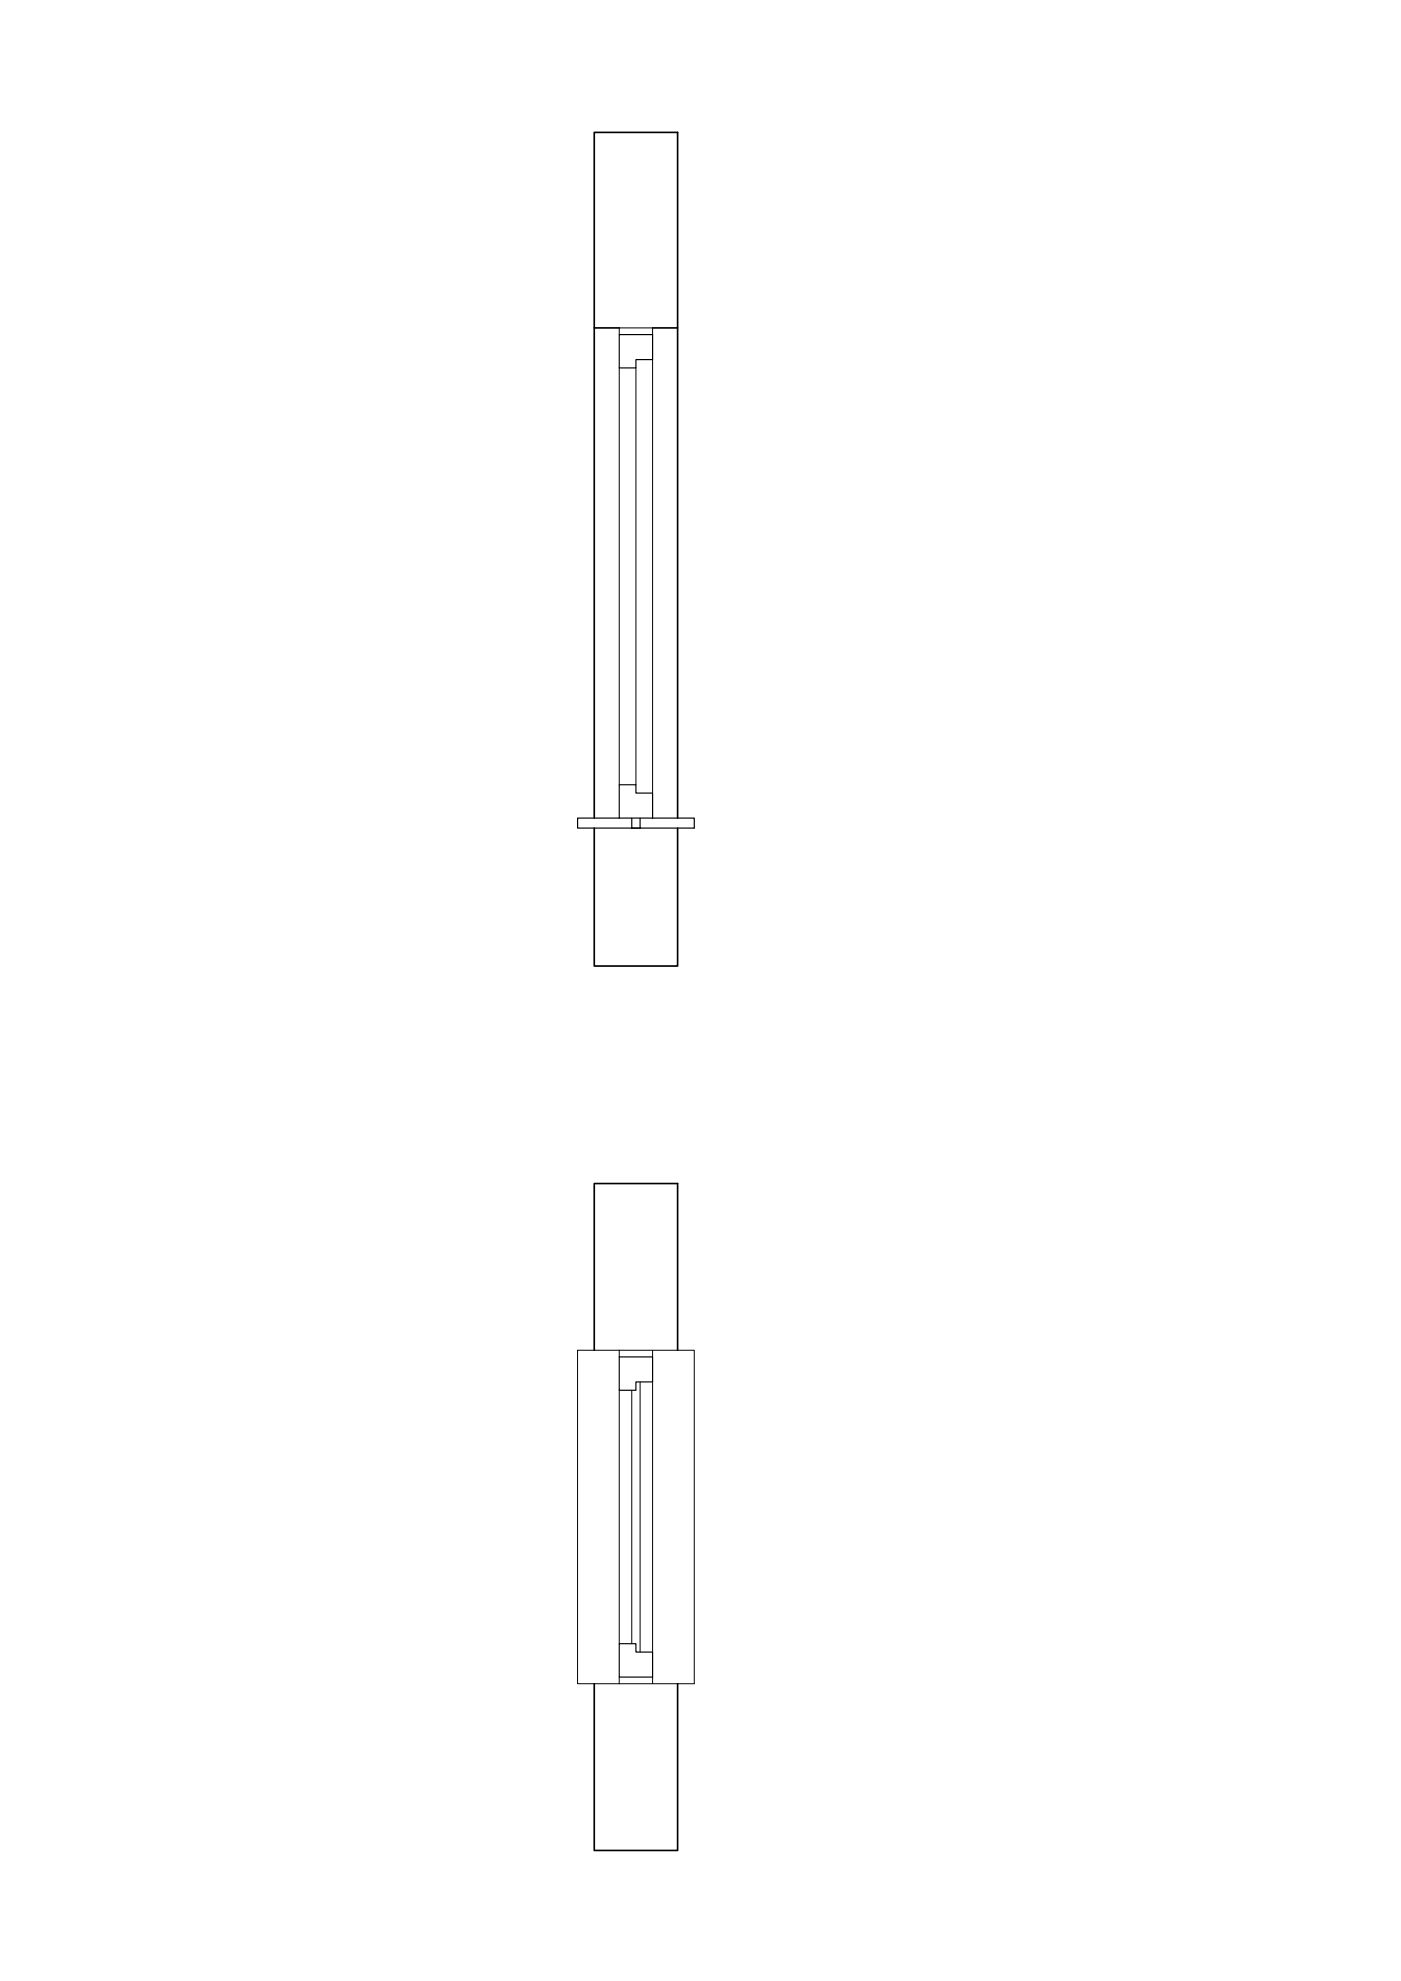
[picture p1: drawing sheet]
<svg xmlns="http://www.w3.org/2000/svg" width="420mm" height="594mm" viewBox="0 0 420 594" stroke-linecap="round" stroke-linejoin="round" font-family="sans-serif">
<!-- layer: spessore 0.5 sez -->
<path d="M178.2 98.3h7.5M195.7 98.3h7.5M178.2 248.3v41.4h25v-41.4M178.2 245.3v-205.6h25v205.6M189.5 248.3h2.5M178.2 404.9v-50h25v50M178.2 504.9v50h25v-50" fill="none" stroke="#000" stroke-width=".5"/>
<!-- layer: spessore 0.13 proiz -->
<path d="M185.7 98.3h10M185.7 110.3v125M190.7 110.3v125M195.7 107.8v130M185.7 404.9h-12.5v100h12.5M185.7 416.9v76M189.5 416.9v76M192 414.4v81M195.7 404.9h12.5v100h-12.5M195.7 414.4v81" fill="none" stroke="#000" stroke-width=".3"/>
<!-- layer: spessore 0.35 lastre-telaio -->
<path d="M185.7 100.3h10v7.5h-5v2.5h-5zM185.7 235.3h5v2.5h5v7.5h-10zM185.7 245.3h-12.5v3h16.3v-3M192 245.3v3h16.2v-3h-12.5M185.7 406.9h10v7.5h-5v2.5h-5zM185.7 492.9h5v2.5h5v7.5h-10z" fill="none" stroke="#000" stroke-width=".35"/>
<!-- layer: spessore 0.25 controt -->
<path d="M185.7 98.3v2M195.7 98.3v2M185.7 406.9v-2h10v2M185.7 502.9v2h10v-2" fill="none" stroke="#000" stroke-width=".3"/>
</svg>
